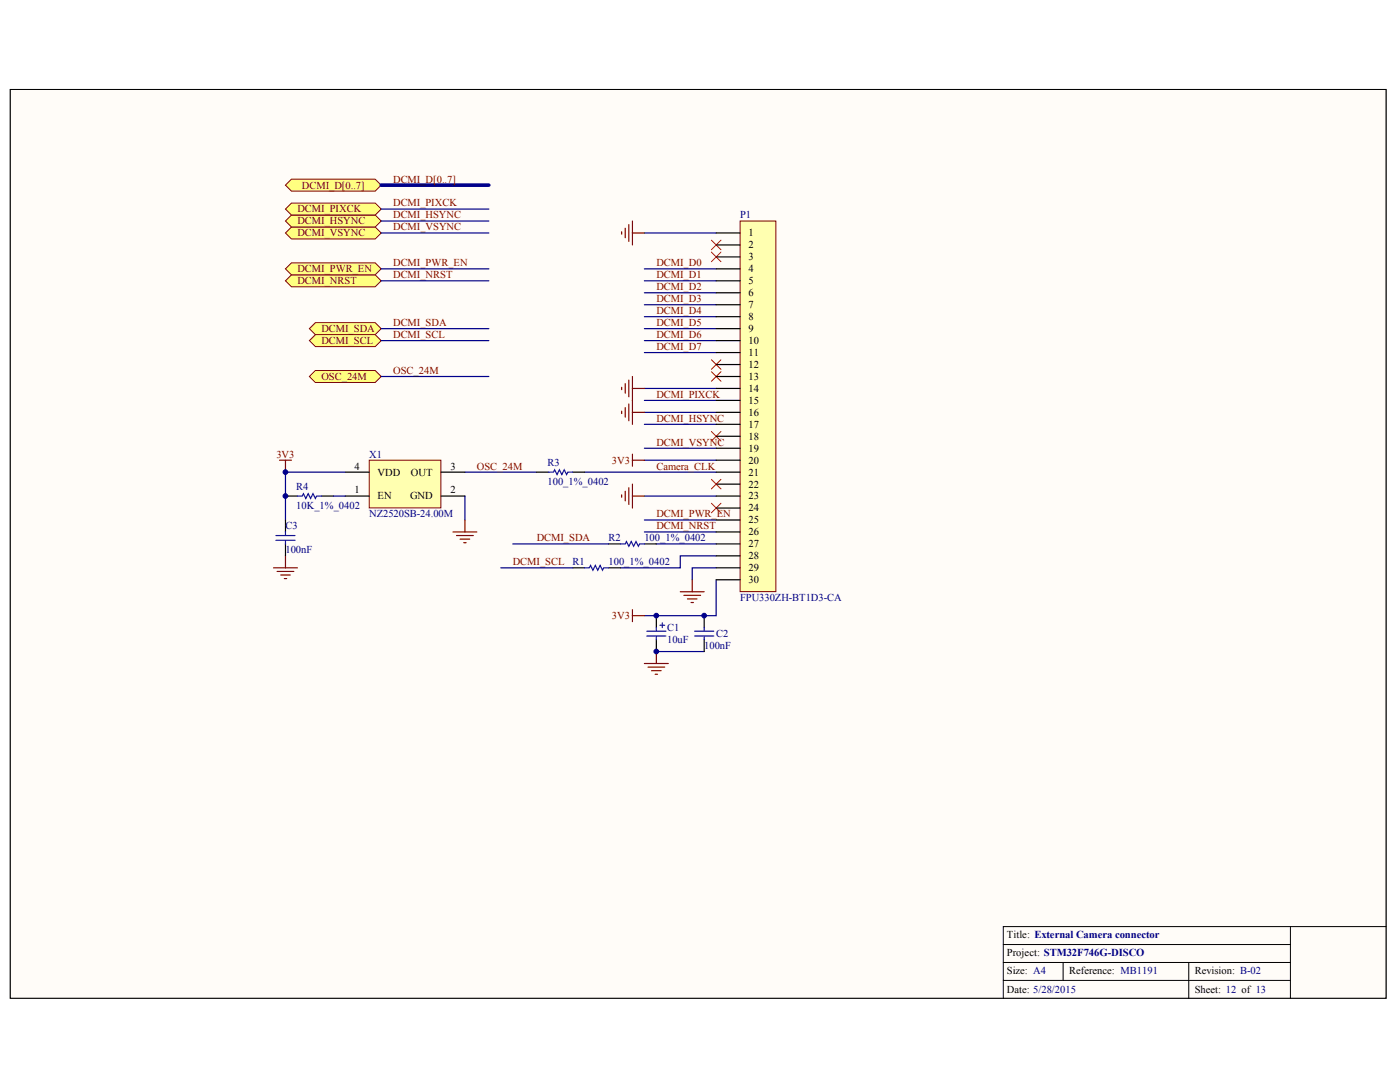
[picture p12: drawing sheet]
<svg xmlns="http://www.w3.org/2000/svg" width="258mm" height="201mm" viewBox="0 0 258 201" stroke-linecap="round" stroke-linejoin="round" font-family="sans-serif">
<defs><g id="words">
<g font-size="1.9" fill="#800000">
<text x="55.6" y="34.7">DCMI_D[0..7]</text>
<text x="72.4" y="33.6">DCMI_D[0..7]</text>
<text x="54.8" y="41.3">DCMI_HSYNC</text>
<text x="54.8" y="39.1">DCMI_PIXCK</text>
<text x="72.4" y="40.2">DCMI_HSYNC</text>
<text x="72.4" y="38">DCMI_PIXCK</text>
<text x="54.8" y="43.5">DCMI_VSYNC</text>
<text x="72.4" y="42.4">DCMI_VSYNC</text>
<text x="54.8" y="52.3">DCMI_NRST</text>
<text x="54.8" y="50.1">DCMI_PWR_EN</text>
<text x="72.4" y="49">DCMI_PWR_EN</text>
<text x="72.4" y="51.2">DCMI_NRST</text>
<text x="120.9" y="49">DCMI_D0</text>
<text x="120.9" y="51.2">DCMI_D1</text>
<text x="120.9" y="53.4">DCMI_D2</text>
<text x="120.9" y="55.6">DCMI_D3</text>
<text x="120.9" y="57.8">DCMI_D4</text>
<text x="59.2" y="61.1">DCMI_SDA</text>
<text x="59.2" y="63.3">DCMI_SCL</text>
<text x="72.4" y="62.2">DCMI_SCL</text>
<text x="72.4" y="60">DCMI_SDA</text>
<text x="120.9" y="60">DCMI_D5</text>
<text x="120.9" y="62.2">DCMI_D6</text>
<text x="120.9" y="64.4">DCMI_D7</text>
<text x="59.2" y="70">OSC_24M</text>
<text x="72.4" y="68.9">OSC_24M</text>
<text x="120.9" y="77.7">DCMI_HSYNC</text>
<text x="120.9" y="73.3">DCMI_PIXCK</text>
<text x="120.9" y="82.1">DCMI_VSYNC</text>
<text x="50.9" y="84.3">3V3</text>
<text x="87.8" y="86.5">OSC_24M</text>
<text x="112.7" y="85.4">3V3</text>
<text x="120.9" y="86.5">Camera_CLK</text>
<text x="120.9" y="95.3">DCMI_PWR_EN</text>
<text x="98.9" y="99.7">DCMI_SDA</text>
<text x="120.9" y="97.5">DCMI_NRST</text>
<text x="94.5" y="104.1">DCMI_SCL</text>
<text x="112.7" y="114">3V3</text>
</g>
<g font-size="1.9" fill="#000080">
<text x="136.3" y="40.2">P1</text>
<text x="68" y="84.3">X1</text>
<text x="100.8" y="85.8">R3</text>
<text x="100.8" y="89.3">100_1%_0402</text>
<text x="54.6" y="90.2">R4</text>
<text x="54.6" y="93.7">10K_1%_0402</text>
<text x="68" y="95.3">NZ2520SB-24.00M</text>
<text x="52.6" y="97.5">C3</text>
<text x="52.6" y="101.9">100nF</text>
<text x="112.1" y="99.7">R2</text>
<text x="118.7" y="99.7">100_1%_0402</text>
<text x="105.5" y="104.1">R1</text>
<text x="112.1" y="104.1">100_1%_0402</text>
<text x="136.3" y="110.7">FPU330ZH-BT1D3-CA</text>
<text x="122.9" y="116.2">C1</text>
<text x="122.9" y="118.4">10uF</text>
<text x="129.7" y="119.5">100nF</text>
<text x="131.9" y="117.3">C2</text>
</g>
<g font-size="1.9">
<text x="137.9" y="43.5">1</text>
<text x="137.9" y="45.7">2</text>
<text x="137.9" y="47.9">3</text>
<text x="137.9" y="50.1">4</text>
<text x="137.9" y="52.3">5</text>
<text x="137.9" y="54.5">6</text>
<text x="137.9" y="56.7">7</text>
<text x="137.9" y="58.9">8</text>
<text x="137.9" y="61.1">9</text>
<text x="137.9" y="63.3">10</text>
<text x="137.9" y="65.5">11</text>
<text x="137.9" y="67.8">12</text>
<text x="137.9" y="70">13</text>
<text x="137.9" y="72.2">14</text>
<text x="137.9" y="74.4">15</text>
<text x="137.9" y="76.6">16</text>
<text x="137.9" y="78.8">17</text>
<text x="137.9" y="81">18</text>
<text x="137.9" y="83.2">19</text>
<text x="65.3" y="86.5">4</text>
<text x="69.6" y="87.6">VDD</text>
<text x="75.7" y="87.6">OUT</text>
<text x="83" y="86.5">3</text>
<text x="137.9" y="85.4">20</text>
<text x="137.9" y="87.6">21</text>
<text x="137.9" y="89.8">22</text>
<text x="65.3" y="90.9">1</text>
<text x="69.6" y="92">EN</text>
<text x="75.5" y="92">GND</text>
<text x="83" y="90.9">2</text>
<text x="137.9" y="92">23</text>
<text x="137.9" y="94.2">24</text>
<text x="137.9" y="96.4">25</text>
<text x="137.9" y="98.6">26</text>
<text x="137.9" y="100.8">27</text>
<text x="137.9" y="103">28</text>
<text x="137.9" y="105.2">29</text>
<text x="137.9" y="107.4">30</text>
<text x="185.5" y="172.8">Title: External Camera connector</text>
<text x="185.5" y="179.4">Size: A4</text>
<text x="185.5" y="176.1">Project: STM32F746G-DISCO</text>
<text x="196.9" y="179.4">Reference: MB1191</text>
<text x="220.1" y="179.4">Revision: B-02</text>
<text x="185.5" y="182.8">Date: 5/28/2015</text>
<text x="220.1" y="182.8">Sheet: 12 of 13</text>
</g>
</g></defs>
<path d="M1.9 16.5h253.4v167.3h-253.4z" fill="#fffcf8" stroke="#000" stroke-width=".18"/>
<path d="M184.8 173.9h52.9M184.8 177.2h52.9M195.8 177.2v3.3M219 177.2v6.6M237.7 170.6v13.2M255.3 170.6h-70.5v13.2M184.8 180.5h52.9" fill="none" stroke="#000" stroke-width=".18"/>
<g fill="none" stroke="#000080" stroke-width=".22">
<path d="M118.7 42.9h13.2M118.7 49.5h13.2M118.7 51.7h13.2M118.7 53.9h13.2M118.7 56.1h13.2M118.7 58.3h13.2M118.7 60.5h13.2M118.7 62.7h13.2M118.7 64.9h13.2M118.7 71.5h13.2M118.7 73.7h13.2M118.7 75.9h13.2"/>
<path d="M118.7 78.1h13.2M85.6 86.9h13.3M107.7 86.9h24.2M118.7 82.5h13.2M118.7 84.7h13.2M118.7 91.3h13.2M118.7 95.8h13.2M118.7 98h13.2M120.9 100.2h11M120.9 120h8.8M131.9 102.4h-6.6v2.2h-11M131.9 104.6h-4.4v2.2"/>
<path d="M131.9 106.8v6.6h-13.2"/>
</g>
<g fill="none" stroke="#800000" stroke-width=".22">
<path d="M114.5 42.7v.4M115.2 42v1.8M115.8 41.4v3M116.5 40.7v4.4M116.5 42.9h2.2M114.5 71.3v.5M114.5 75.7v.5M115.2 70.6v1.8M115.2 75.1v1.7M115.8 70v3.1M115.8 74.4v3.1M116.5 69.3v8.8"/>
<path d="M116.5 71.5h2.2M116.5 75.9h2.2M114.5 91.1v.5M115.2 90.5v1.7M115.8 89.8v3.1M116.5 83.6v2.2M116.5 89.1v4.5M116.5 91.3h2.2M116.5 84.7h2.2M116.5 112.3v2.2M116.5 113.4h2.2M120.9 120v2.2"/>
<path d="M125.3 109h4.4M126 109.6h3.1M126.6 110.3h1.8M127.3 110.9h.4M127.5 106.8v2.2M118.7 122.2h4.4M119.4 122.8h3M120 123.5h1.8M120.7 124.2h.4"/>
</g>
<g fill="none" stroke="#f00" stroke-width=".18">
<path d="M131 44.2l1.8 1.8M131 46.4l1.8 1.8M132.8 44.2l-1.8 1.8M132.8 46.4l-1.8 1.8M131 66.2l1.8 1.8M131 68.4l1.8 1.8M131 79.5l1.8 1.7M132.8 66.2l-1.8 1.8M132.8 68.4l-1.8 1.8M132.8 79.5l-1.8 1.7M131 88.3l1.8 1.7M131 92.7l1.8 1.7"/>
<path d="M132.8 88.3l-1.8 1.7M132.8 92.7l-1.8 1.7"/>
</g>
<path d="M129.7 113.4v2.2M129.7 117.8v2.2" fill="none" stroke="#000" stroke-width=".22"/>
<path d="M128 116.2h3.5M128 117.1h3.5M129.7 115.6v.6M129.7 117.1v.7" fill="none" stroke="#00f" stroke-width=".22"/>
<path d="M68 84.7h13.2v8.8h-13.2z" fill="#ffffb0" stroke="#800000" stroke-width=".18"/>
<path d="M52.6 91.3h2.2M52.6 95.8v2.2M59.2 91.3h2.2M63.6 86.9h4.4M63.6 91.3h4.4M81.2 86.9h4.4M81.2 91.3h4.4M52.6 100.2v2.2" fill="none" stroke="#000" stroke-width=".22"/>
<path d="M51.5 84.7h2.2M52.6 84.7v2.2M50.4 104.6h4.4M51 105.2h3.1M51.7 105.9h1.8M52.4 106.5h.4M52.6 102.4v2.2" fill="none" stroke="#800000" stroke-width=".22"/>
<path d="M61.4 91.3h2.2M63.6 86.9h-11v8.9M85.6 91.3v4.5" fill="none" stroke="#000080" stroke-width=".22"/>
<path d="M50.8 98.6h3.5M50.8 99.5h3.5M52.6 98v.6M52.6 99.5v.7M54.8 91.3h.9l.2-.4 .4 .9 .5-.9 .4 .9 .5-.9 .4 .9 .2-.5h.9" fill="none" stroke="#00f" stroke-width=".22"/>
<path d="M57 69.3l1.1-1.1h11l1.1 1.1-1.1 1.1h-11z" fill-rule="evenodd" fill="#ffff80" stroke="#800000" stroke-width=".18"/>
<path d="M70.2 69.3h19.8" fill="none" stroke="#000080" stroke-width=".22"/>
<path d="M83.4 98h4.4M84.1 98.6h3.1M84.8 99.3h1.7M85.4 99.9h.5M85.6 95.8v2.2" fill="none" stroke="#800000" stroke-width=".22"/>
<g fill="#ffff80" stroke="#800000" stroke-width=".18">
<path d="M52.6 51.7l1.1-1.1h15.4l1.1 1.1-1.1 1.1h-15.4z" fill-rule="evenodd"/>
<path d="M52.6 34.1l1.1-1.1h15.4l1.1 1.1-1.1 1.1h-15.4z" fill-rule="evenodd"/>
</g>
<path d="M70.2 34.1h19.8" fill="none" stroke="#000080" stroke-width=".66"/>
<g fill="#ffff80" stroke="#800000" stroke-width=".18">
<path d="M52.6 49.5l1.1-1.1h15.4l1.1 1.1-1.1 1.1h-15.4z" fill-rule="evenodd"/>
<path d="M52.6 42.9l1.1-1.1h15.4l1.1 1.1-1.1 1.1h-15.4z" fill-rule="evenodd"/>
<path d="M52.6 40.7l1.1-1.1h15.4l1.1 1.1-1.1 1.1h-15.4z" fill-rule="evenodd"/>
<path d="M52.6 38.5l1.1-1.1h15.4l1.1 1.1-1.1 1.1h-15.4z" fill-rule="evenodd"/>
<path d="M57 60.5l1.1-1.1h11l1.1 1.1-1.1 1.1h-11z" fill-rule="evenodd"/>
<path d="M57 62.7l1.1-1.1h11l1.1 1.1-1.1 1.1h-11z" fill-rule="evenodd"/>
</g>
<path d="M70.2 38.5h19.8M70.2 51.7h19.8M70.2 49.5h19.8M70.2 42.9h19.8M70.2 40.7h19.8M70.2 62.7h19.8M70.2 60.5h19.8" fill="none" stroke="#000080" stroke-width=".22"/>
<path d="M98.9 86.9h2.2M105.5 86.9h2.2" fill="none" stroke="#000" stroke-width=".22"/>
<path d="M101.1 86.9h.8l.3-.4 .4 .9 .4-.9 .5 .9 .4-.9 .5 .9 .2-.5h.9" fill="none" stroke="#00f" stroke-width=".22"/>
<path d="M136.3 40.7h6.6v68.2h-6.6z" fill="#ffffb0" stroke="#800000" stroke-width=".18"/>
<g fill="none" stroke="#000" stroke-width=".22">
<path d="M131.9 42.9h4.4M131.9 45.1h4.4M131.9 47.3h4.4M131.9 49.5h4.4M131.9 51.7h4.4M131.9 53.9h4.4M131.9 56.1h4.4M131.9 58.3h4.4M131.9 60.5h4.4M131.9 62.7h4.4M131.9 64.9h4.4M131.9 67.1h4.4"/>
<path d="M131.9 69.3h4.4M131.9 71.5h4.4M131.9 73.7h4.4M131.9 75.9h4.4M131.9 78.1h4.4M131.9 80.3h4.4M131.9 82.5h4.4M131.9 84.7h4.4M131.9 86.9h4.4M131.9 89.1h4.4M131.9 91.3h4.4M131.9 93.6h4.4"/>
<path d="M131.9 95.8h4.4M131.9 98h4.4M105.5 104.6h2.2M112.1 100.2h2.2M112.1 104.6h2.2M118.7 100.2h2.2M120.9 113.4v2.2M120.9 117.8v2.2M131.9 100.2h4.4M131.9 102.4h4.4M131.9 104.6h4.4M131.9 106.8h4.4"/>
</g>
<path d="M107.7 104.6h.9l.2-.5 .4 .9 .5-.9 .4 .9 .4-.9 .5 .9 .2-.4h.9M114.3 100.2h.9l.2-.5 .4 .9 .5-.9 .4 .9 .5-.9 .4 .9 .2-.4h.9M119.1 116.2h3.6M119.1 117.1h3.6M120.9 115.6v.6M120.9 117.1v.7M121.6 115.1h.8M122 114.7v.9" fill="none" stroke="#00f" stroke-width=".22"/>
<path d="M92.3 104.6h13.2M94.5 100.2h17.6" fill="none" stroke="#000080" stroke-width=".22"/>
<g fill="#000080" stroke="#000080" stroke-width=".18">
<circle cx="52.6" cy="91.3" r=".43"/>
<circle cx="52.6" cy="86.9" r=".43"/>
<circle cx="120.9" cy="120" r=".43"/>
<circle cx="120.9" cy="113.4" r=".43"/>
<circle cx="129.7" cy="113.4" r=".43"/>
</g>
<use href="#words"/>
</svg>
